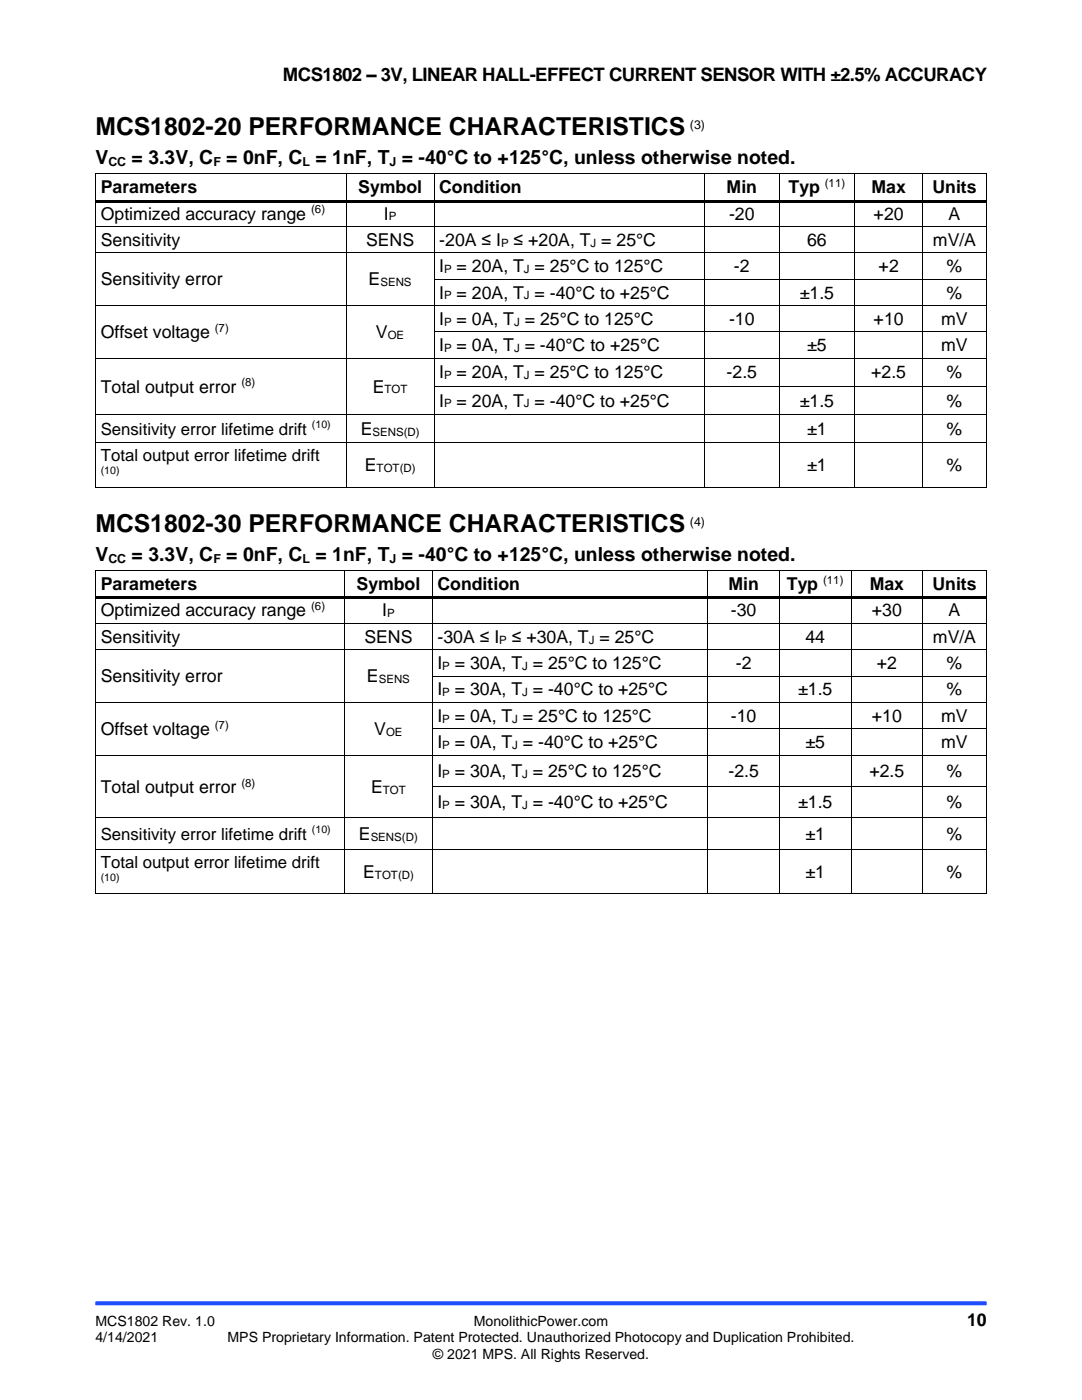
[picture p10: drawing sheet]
<svg xmlns="http://www.w3.org/2000/svg" width="216mm" height="279mm" viewBox="0 0 216 279" stroke-linecap="round" stroke-linejoin="round" font-family="sans-serif">
<defs><g id="words">
<g font-size="4.9">
<text x="19" y="27">MCS1802-20 PERFORMANCE CHARACTERISTICS</text>
<text x="19" y="106.2">MCS1802-30 PERFORMANCE CHARACTERISTICS</text>
</g>
<g font-size="3.9">
<text x="19" y="32.7">V</text>
<text x="26.3" y="32.7">= 3.3V, C = 0nF, C = 1nF, T = -40°C to +125°C, unless otherwise noted.</text>
<text x="19" y="111.9">V</text>
<text x="26.3" y="111.9">= 3.3V, C = 0nF, C = 1nF, T = -40°C to +125°C, unless otherwise noted.</text>
</g>
<text font-size="3.7" x="56.5" y="16.2">MCS1802 – 3V, LINEAR HALL-EFFECT CURRENT SENSOR WITH ±2.5% ACCURACY</text>
<g font-size="3.5">
<text x="20.1" y="38.6">Parameters</text>
<text x="71.5" y="38.6">Symbol</text>
<text x="87.6" y="38.6">Condition</text>
<text x="145" y="38.6">Min</text>
<text x="157.3" y="38.5">Typ</text>
<text x="173.9" y="38.6">Max</text>
<text x="186" y="38.6">Units</text>
<text x="20.1" y="43.8">Optimized accuracy range</text>
<text x="76.6" y="43.8">I</text>
<text x="145.5" y="43.8">-20</text>
<text x="174.3" y="43.8">+20</text>
<text x="189.3" y="43.8">A</text>
<text x="20.1" y="49.1">Sensitivity</text>
<text x="73.1" y="49.1">SENS</text>
<text x="87.6" y="49.1">-20A ≤ I</text>
<text x="102.5" y="49.1">≤ +20A, T = 25°C</text>
<text x="161.1" y="49.1">66</text>
<text x="186.2" y="49.1">mV/A</text>
<text x="20.1" y="57">Sensitivity error</text>
<text x="73.6" y="57">E</text>
<text x="87.6" y="54.3">I</text>
<text x="87.6" y="59.6">I</text>
<text x="91.1" y="54.3">= 20A, T = 25°C to 125°C</text>
<text x="91.1" y="59.6">= 20A, T = -40°C to +25°C</text>
<text x="146.4" y="54.3">-2</text>
<text x="159.6" y="59.6">±1.5</text>
<text x="175.3" y="54.3">+2</text>
<text x="188.9" y="54.3">%</text>
<text x="188.9" y="59.6">%</text>
<text x="87.6" y="64.8">I</text>
<text x="91.1" y="64.8">= 0A, T = 25°C to 125°C</text>
<text x="145.5" y="64.8">-10</text>
<text x="174.3" y="64.8">+10</text>
<text x="187.8" y="64.8">mV</text>
<text x="20.1" y="67.5">Offset voltage</text>
<text x="75" y="67.5">V</text>
<text x="87.6" y="70.1">I</text>
<text x="91.1" y="70.1">= 0A, T = -40°C to +25°C</text>
<text x="161.1" y="70.1">±5</text>
<text x="187.8" y="70.1">mV</text>
<text x="87.6" y="75.5">I</text>
<text x="91.1" y="75.5">= 20A, T = 25°C to 125°C</text>
<text x="145" y="75.5">-2.5</text>
<text x="173.8" y="75.5">+2.5</text>
<text x="188.9" y="75.5">%</text>
<text x="20.1" y="78.3">Total output error</text>
<text x="74.4" y="78.3">E</text>
<text x="87.6" y="81.1">I</text>
<text x="91.1" y="81.1">= 20A, T = -40°C to +25°C</text>
<text x="159.6" y="81.1">±1.5</text>
<text x="188.9" y="81.1">%</text>
<text x="72" y="86.7">E</text>
<text x="161.1" y="86.7">±1</text>
<text x="188.9" y="86.7">%</text>
<text x="72.8" y="94">E</text>
<text x="161.1" y="94">±1</text>
<text x="188.9" y="94">%</text>
<text x="20.1" y="117.8">Parameters</text>
<text x="71.1" y="117.8">Symbol</text>
<text x="87.3" y="117.8">Condition</text>
<text x="145.3" y="117.8">Min</text>
<text x="157" y="117.8">Typ</text>
<text x="173.5" y="117.8">Max</text>
<text x="186" y="117.8">Units</text>
<text x="20.1" y="123">Optimized accuracy range</text>
<text x="76.2" y="123">I</text>
<text x="145.8" y="123">-30</text>
<text x="174" y="123">+30</text>
<text x="189.3" y="123">A</text>
<text x="20.1" y="128.3">Sensitivity</text>
<text x="72.7" y="128.3">SENS</text>
<text x="87.3" y="128.3">-30A ≤ I</text>
<text x="102.1" y="128.3">≤ +30A, T = 25°C</text>
<text x="160.7" y="128.3">44</text>
<text x="186.2" y="128.3">mV/A</text>
<text x="20.1" y="136.2">Sensitivity error</text>
<text x="73.2" y="136.2">E</text>
<text x="87.3" y="133.5">I</text>
<text x="90.7" y="133.5">= 30A, T = 25°C to 125°C</text>
<text x="146.8" y="133.5">-2</text>
<text x="175" y="133.5">+2</text>
<text x="188.9" y="133.5">%</text>
<text x="87.3" y="138.8">I</text>
<text x="90.7" y="138.8">= 30A, T = -40°C to +25°C</text>
<text x="159.3" y="138.8">±1.5</text>
<text x="188.9" y="138.8">%</text>
<text x="20.1" y="146.7">Offset voltage</text>
<text x="74.7" y="146.7">V</text>
<text x="87.3" y="144">I</text>
<text x="87.3" y="149.3">I</text>
<text x="90.7" y="144">= 0A, T = 25°C to 125°C</text>
<text x="90.7" y="149.3">= 0A, T = -40°C to +25°C</text>
<text x="145.8" y="144">-10</text>
<text x="160.7" y="149.3">±5</text>
<text x="174" y="144">+10</text>
<text x="187.8" y="144">mV</text>
<text x="187.8" y="149.3">mV</text>
<text x="87.3" y="155.1">I</text>
<text x="90.7" y="155.1">= 30A, T = 25°C to 125°C</text>
<text x="145.3" y="155.1">-2.5</text>
<text x="173.5" y="155.1">+2.5</text>
<text x="188.9" y="155.1">%</text>
<text x="20.1" y="158.2">Total output error</text>
<text x="74" y="158.2">E</text>
<text x="87.3" y="161.3">I</text>
<text x="90.7" y="161.3">= 30A, T = -40°C to +25°C</text>
<text x="159.3" y="161.3">±1.5</text>
<text x="188.9" y="161.3">%</text>
<text x="71.6" y="167.6">E</text>
<text x="160.7" y="167.6">±1</text>
<text x="188.9" y="167.6">%</text>
<text x="72.5" y="175.2">E</text>
<text x="160.7" y="175.2">±1</text>
<text x="188.9" y="175.2">%</text>
<text x="193" y="264.5">10</text>
</g>
<g font-size="3.3">
<text x="20.1" y="86.7">Sensitivity error lifetime drift</text>
<text x="20.1" y="92.1">Total output error lifetime drift</text>
<text x="20.1" y="167.5">Sensitivity error lifetime drift</text>
<text x="20.1" y="173.2">Total output error lifetime drift</text>
</g>
<g font-size="2.8">
<text x="19" y="264.5">MCS1802 Rev. 1.0</text>
<text x="19" y="267.9">4/14/2021</text>
<text x="45.4" y="267.9">MPS Proprietary Information. Patent Protected. Unauthorized Photocopy and Duplication Prohibited.</text>
<text x="94.6" y="264.5">MonolithicPower.com</text>
<text x="86.4" y="271.2">© 2021 MPS. All Rights Reserved.</text>
</g>
<g font-size="2.5">
<text x="137.6" y="25.7">(3)</text>
<text x="21.6" y="33.1">CC</text>
<text x="42.6" y="33.1">F</text>
<text x="60.4" y="33.1">L</text>
<text x="77.7" y="33.1">J</text>
<text x="137.6" y="104.9">(4)</text>
<text x="21.6" y="112.3">CC</text>
<text x="42.6" y="112.3">F</text>
<text x="60.4" y="112.3">L</text>
<text x="77.7" y="112.3">J</text>
</g>
<g font-size="2.3">
<text x="164.6" y="37.3">(11)</text>
<text x="62.1" y="42.6">(6)</text>
<text x="77.6" y="44">P</text>
<text x="100" y="49.2">P</text>
<text x="117.8" y="49.2">J</text>
<text x="75.9" y="57.1">SENS</text>
<text x="88.6" y="54.5">P</text>
<text x="88.6" y="59.8">P</text>
<text x="104.5" y="54.5">J</text>
<text x="104.5" y="59.8">J</text>
<text x="88.6" y="65">P</text>
<text x="102.6" y="65">J</text>
<text x="42.9" y="66.2">(7)</text>
<text x="77.4" y="67.6">OE</text>
<text x="88.6" y="70.3">P</text>
<text x="102.6" y="70.3">J</text>
<text x="48.2" y="77.1">(8)</text>
<text x="88.6" y="75.7">P</text>
<text x="104.5" y="75.7">J</text>
<text x="76.7" y="78.5">TOT</text>
<text x="88.6" y="81.3">P</text>
<text x="104.5" y="81.3">J</text>
<text x="74.3" y="86.9">SENS(D)</text>
<text x="75.1" y="94.2">TOT(D)</text>
<text x="164.2" y="116.5">(11)</text>
<text x="62.1" y="121.8">(6)</text>
<text x="77.2" y="123.2">P</text>
<text x="99.6" y="128.4">P</text>
<text x="117.5" y="128.4">J</text>
<text x="75.6" y="136.3">SENS</text>
<text x="88.3" y="133.7">P</text>
<text x="104.2" y="133.7">J</text>
<text x="88.3" y="138.9">P</text>
<text x="104.2" y="138.9">J</text>
<text x="42.9" y="145.5">(7)</text>
<text x="77" y="146.8">OE</text>
<text x="88.3" y="144.2">P</text>
<text x="88.3" y="149.5">P</text>
<text x="102.2" y="144.2">J</text>
<text x="102.2" y="149.5">J</text>
<text x="88.3" y="155.2">P</text>
<text x="104.2" y="155.2">J</text>
<text x="48.2" y="157">(8)</text>
<text x="76.4" y="158.4">TOT</text>
<text x="88.3" y="161.5">P</text>
<text x="104.2" y="161.5">J</text>
<text x="74" y="167.8">SENS(D)</text>
<text x="74.8" y="175.3">TOT(D)</text>
</g>
<g font-size="2.1">
<text x="62.2" y="85.5">(10)</text>
<text x="20.1" y="94.7">(10)</text>
<text x="62.2" y="166.3">(10)</text>
<text x="20.1" y="175.8">(10)</text>
</g>
</g></defs>
<path d="M19 260.1h177.8" fill="none" stroke="#1c4eff" stroke-width=".8" stroke-linecap="butt"/>
<g fill="#000">
<path d="M19 34.6h.2v.7h-.2z" fill-rule="evenodd"/>
<path d="M19 34.6h.2v.2h-.2z" fill-rule="evenodd"/>
<path d="M69 34.8h.2v.5h-.2z" fill-rule="evenodd"/>
<path d="M69 34.6h.2v.2h-.2z" fill-rule="evenodd"/>
<path d="M86.5 34.8h.2v.5h-.2z" fill-rule="evenodd"/>
<path d="M86.5 34.6h.2v.2h-.2z" fill-rule="evenodd"/>
<path d="M140.4 34.8h.2v.5h-.2z" fill-rule="evenodd"/>
<path d="M140.4 34.6h.2v.2h-.2z" fill-rule="evenodd"/>
<path d="M155.4 34.8h.2v.5h-.2z" fill-rule="evenodd"/>
<path d="M155.4 34.6h.2v.2h-.2z" fill-rule="evenodd"/>
<path d="M170.4 34.8h.2v.5h-.2z" fill-rule="evenodd"/>
<path d="M170.4 34.6h.2v.2h-.2z" fill-rule="evenodd"/>
<path d="M184 34.8h.2v.5h-.2z" fill-rule="evenodd"/>
<path d="M184 34.6h.2v.2h-.2z" fill-rule="evenodd"/>
<path d="M196.7 34.6h.2v.7h-.2z" fill-rule="evenodd"/>
<path d="M196.7 34.6h.2v.2h-.2z" fill-rule="evenodd"/>
<path d="M19 39.9h.2v.7h-.2z" fill-rule="evenodd"/>
<path d="M19 45.1h.2v.7h-.2z" fill-rule="evenodd"/>
<path d="M19 50.4h.2v.7h-.2z" fill-rule="evenodd"/>
<path d="M19 55.6h.2v.7h-.2z" fill-rule="evenodd"/>
<path d="M19.2 39.9h49.8v.5h-49.8z" fill-rule="evenodd"/>
<path d="M69 40.4h.2v.2h-.2z" fill-rule="evenodd"/>
<path d="M69 39.9h.6v.5h-.6z" fill-rule="evenodd"/>
<path d="M69 45.1h.2v.7h-.2z" fill-rule="evenodd"/>
<path d="M69 50.4h.2v.7h-.2z" fill-rule="evenodd"/>
<path d="M69 55.6h.2v.7h-.2z" fill-rule="evenodd"/>
<path d="M69.6 39.9h16.9v.5h-16.9z" fill-rule="evenodd"/>
<path d="M86.5 40.4h.2v.2h-.2z" fill-rule="evenodd"/>
<path d="M86.5 39.9h.6v.5h-.6z" fill-rule="evenodd"/>
<path d="M86.5 45.1h.2v.7h-.2z" fill-rule="evenodd"/>
<path d="M86.5 50.4h.2v.7h-.2z" fill-rule="evenodd"/>
<path d="M86.5 55.6h.2v.7h-.2z" fill-rule="evenodd"/>
<path d="M87.1 39.9h53.3v.5h-53.3z" fill-rule="evenodd"/>
<path d="M140.4 40.4h.2v.2h-.2z" fill-rule="evenodd"/>
<path d="M140.4 39.9h.6v.5h-.6z" fill-rule="evenodd"/>
<path d="M140.4 45.1h.2v.7h-.2z" fill-rule="evenodd"/>
<path d="M140.4 50.4h.2v.7h-.2z" fill-rule="evenodd"/>
<path d="M140.4 55.6h.2v.7h-.2z" fill-rule="evenodd"/>
<path d="M141 39.9h14.4v.5h-14.4z" fill-rule="evenodd"/>
<path d="M155.4 40.4h.2v.2h-.2z" fill-rule="evenodd"/>
<path d="M155.4 39.9h.6v.5h-.6z" fill-rule="evenodd"/>
<path d="M155.4 45.1h.2v.7h-.2z" fill-rule="evenodd"/>
<path d="M155.4 50.4h.2v.7h-.2z" fill-rule="evenodd"/>
<path d="M155.4 55.6h.2v.7h-.2z" fill-rule="evenodd"/>
<path d="M156 39.9h14.4v.5h-14.4z" fill-rule="evenodd"/>
<path d="M170.4 40.4h.2v.2h-.2z" fill-rule="evenodd"/>
<path d="M170.4 39.9h.6v.5h-.6z" fill-rule="evenodd"/>
<path d="M170.4 45.1h.2v.7h-.2z" fill-rule="evenodd"/>
<path d="M170.4 50.4h.2v.7h-.2z" fill-rule="evenodd"/>
<path d="M170.4 55.6h.2v.7h-.2z" fill-rule="evenodd"/>
<path d="M171 39.9h13v.5h-13z" fill-rule="evenodd"/>
<path d="M184 40.4h.2v.2h-.2z" fill-rule="evenodd"/>
<path d="M184 39.9h.6v.5h-.6z" fill-rule="evenodd"/>
<path d="M184 45.1h.2v.7h-.2z" fill-rule="evenodd"/>
<path d="M184 50.4h.2v.7h-.2z" fill-rule="evenodd"/>
<path d="M184 55.6h.2v.7h-.2z" fill-rule="evenodd"/>
<path d="M184.6 39.9h12.1v.5h-12.1z" fill-rule="evenodd"/>
<path d="M196.7 39.9h.2v.7h-.2z" fill-rule="evenodd"/>
<path d="M196.7 45.1h.2v.7h-.2z" fill-rule="evenodd"/>
<path d="M196.7 50.4h.2v.7h-.2z" fill-rule="evenodd"/>
<path d="M196.7 55.6h.2v.7h-.2z" fill-rule="evenodd"/>
<path d="M19 60.9h.2v.7h-.2z" fill-rule="evenodd"/>
<path d="M19 66.2h.2v.7h-.2z" fill-rule="evenodd"/>
<path d="M19 71.4h.2v.7h-.2z" fill-rule="evenodd"/>
<path d="M19 77h.2v.7h-.2z" fill-rule="evenodd"/>
<path d="M69 60.9h.2v.7h-.2z" fill-rule="evenodd"/>
<path d="M69 66.2h.2v.7h-.2z" fill-rule="evenodd"/>
<path d="M69 71.4h.2v.7h-.2z" fill-rule="evenodd"/>
<path d="M69 77h.2v.7h-.2z" fill-rule="evenodd"/>
<path d="M86.5 60.9h.2v.7h-.2z" fill-rule="evenodd"/>
<path d="M86.5 66.2h.2v.7h-.2z" fill-rule="evenodd"/>
<path d="M86.5 71.4h.2v.7h-.2z" fill-rule="evenodd"/>
<path d="M86.5 77h.2v.7h-.2z" fill-rule="evenodd"/>
<path d="M140.4 60.9h.2v.7h-.2z" fill-rule="evenodd"/>
<path d="M140.4 66.2h.2v.7h-.2z" fill-rule="evenodd"/>
<path d="M140.4 71.4h.2v.7h-.2z" fill-rule="evenodd"/>
<path d="M140.4 77h.2v.7h-.2z" fill-rule="evenodd"/>
<path d="M155.4 60.9h.2v.7h-.2z" fill-rule="evenodd"/>
<path d="M155.4 66.2h.2v.7h-.2z" fill-rule="evenodd"/>
<path d="M155.4 71.4h.2v.7h-.2z" fill-rule="evenodd"/>
<path d="M155.4 77h.2v.7h-.2z" fill-rule="evenodd"/>
<path d="M170.4 60.9h.2v.7h-.2z" fill-rule="evenodd"/>
<path d="M170.4 66.2h.2v.7h-.2z" fill-rule="evenodd"/>
<path d="M170.4 71.4h.2v.7h-.2z" fill-rule="evenodd"/>
<path d="M170.4 77h.2v.7h-.2z" fill-rule="evenodd"/>
<path d="M184 60.9h.2v.7h-.2z" fill-rule="evenodd"/>
<path d="M184 66.2h.2v.7h-.2z" fill-rule="evenodd"/>
<path d="M184 71.4h.2v.7h-.2z" fill-rule="evenodd"/>
<path d="M184 77h.2v.7h-.2z" fill-rule="evenodd"/>
<path d="M196.7 60.9h.2v.7h-.2z" fill-rule="evenodd"/>
<path d="M196.7 66.2h.2v.7h-.2z" fill-rule="evenodd"/>
<path d="M196.7 71.4h.2v.7h-.2z" fill-rule="evenodd"/>
<path d="M196.7 77h.2v.7h-.2z" fill-rule="evenodd"/>
<path d="M19 82.6h.2v.7h-.2z" fill-rule="evenodd"/>
<path d="M19 88.2h.2v.7h-.2z" fill-rule="evenodd"/>
<path d="M19 97.1h.2v.2h-.2z" fill-rule="evenodd"/>
<path d="M19 97.1h.2v.2h-.2z" fill-rule="evenodd"/>
<path d="M69 82.6h.2v.7h-.2z" fill-rule="evenodd"/>
<path d="M69 88.2h.2v.7h-.2z" fill-rule="evenodd"/>
<path d="M69 97.1h.2v.2h-.2z" fill-rule="evenodd"/>
<path d="M86.5 82.6h.2v.7h-.2z" fill-rule="evenodd"/>
<path d="M86.5 88.2h.2v.7h-.2z" fill-rule="evenodd"/>
<path d="M86.5 97.1h.2v.2h-.2z" fill-rule="evenodd"/>
<path d="M140.4 82.6h.2v.7h-.2z" fill-rule="evenodd"/>
<path d="M140.4 88.2h.2v.7h-.2z" fill-rule="evenodd"/>
<path d="M140.4 97.1h.2v.2h-.2z" fill-rule="evenodd"/>
<path d="M155.4 82.6h.2v.7h-.2z" fill-rule="evenodd"/>
<path d="M155.4 88.2h.2v.7h-.2z" fill-rule="evenodd"/>
<path d="M155.4 97.1h.2v.2h-.2z" fill-rule="evenodd"/>
<path d="M170.4 82.6h.2v.7h-.2z" fill-rule="evenodd"/>
<path d="M170.4 88.2h.2v.7h-.2z" fill-rule="evenodd"/>
<path d="M170.4 97.1h.2v.2h-.2z" fill-rule="evenodd"/>
<path d="M184 82.6h.2v.7h-.2z" fill-rule="evenodd"/>
<path d="M184 88.2h.2v.7h-.2z" fill-rule="evenodd"/>
<path d="M184 97.1h.2v.2h-.2z" fill-rule="evenodd"/>
<path d="M196.7 82.6h.2v.7h-.2z" fill-rule="evenodd"/>
<path d="M196.7 88.2h.2v.7h-.2z" fill-rule="evenodd"/>
<path d="M196.7 97.1h.2v.2h-.2z" fill-rule="evenodd"/>
<path d="M196.7 97.1h.2v.2h-.2z" fill-rule="evenodd"/>
<path d="M19 113.8h.2v.7h-.2z" fill-rule="evenodd"/>
<path d="M19 113.8h.2v.2h-.2z" fill-rule="evenodd"/>
<path d="M19 119.1h.2v.7h-.2z" fill-rule="evenodd"/>
<path d="M19.2 119.1h49.5v.5h-49.5z" fill-rule="evenodd"/>
<path d="M68.7 114h.2v.5h-.2z" fill-rule="evenodd"/>
<path d="M68.7 113.8h.2v.2h-.2z" fill-rule="evenodd"/>
<path d="M68.7 119.6h.2v.2h-.2z" fill-rule="evenodd"/>
<path d="M68.7 119.1h.5v.5h-.5z" fill-rule="evenodd"/>
<path d="M69.2 119.1h17v.5h-17z" fill-rule="evenodd"/>
<path d="M86.2 114h.1v.5h-.1z" fill-rule="evenodd"/>
<path d="M86.2 113.8h.1v.2h-.1z" fill-rule="evenodd"/>
<path d="M86.2 119.6h.1v.2h-.1z" fill-rule="evenodd"/>
<path d="M86.2 119.1h.5v.5h-.5z" fill-rule="evenodd"/>
<path d="M86.7 119.1h54.5v.5h-54.5z" fill-rule="evenodd"/>
<path d="M141.2 114h.1v.5h-.1z" fill-rule="evenodd"/>
<path d="M141.2 113.8h.1v.2h-.1z" fill-rule="evenodd"/>
<path d="M141.2 119.6h.1v.2h-.1z" fill-rule="evenodd"/>
<path d="M141.2 119.1h.5v.5h-.5z" fill-rule="evenodd"/>
<path d="M141.7 119.1h13.8v.5h-13.8z" fill-rule="evenodd"/>
<path d="M155.5 114h.1v.5h-.1z" fill-rule="evenodd"/>
<path d="M155.5 113.8h.1v.2h-.1z" fill-rule="evenodd"/>
<path d="M155.5 119.6h.1v.2h-.1z" fill-rule="evenodd"/>
<path d="M155.5 119.1h.5v.5h-.5z" fill-rule="evenodd"/>
<path d="M156 119.1h13.7v.5h-13.7z" fill-rule="evenodd"/>
<path d="M169.7 114h.2v.5h-.2z" fill-rule="evenodd"/>
<path d="M169.7 113.8h.2v.2h-.2z" fill-rule="evenodd"/>
<path d="M169.7 119.6h.2v.2h-.2z" fill-rule="evenodd"/>
<path d="M169.7 119.1h.6v.5h-.6z" fill-rule="evenodd"/>
<path d="M170.3 119.1h13.7v.5h-13.7z" fill-rule="evenodd"/>
<path d="M184 114h.2v.5h-.2z" fill-rule="evenodd"/>
<path d="M184 113.8h.2v.2h-.2z" fill-rule="evenodd"/>
<path d="M184 119.6h.2v.2h-.2z" fill-rule="evenodd"/>
<path d="M184 119.1h.6v.5h-.6z" fill-rule="evenodd"/>
<path d="M184.6 119.1h12.1v.5h-12.1z" fill-rule="evenodd"/>
<path d="M196.7 113.8h.2v.7h-.2z" fill-rule="evenodd"/>
<path d="M196.7 113.8h.2v.2h-.2z" fill-rule="evenodd"/>
<path d="M196.7 119.1h.2v.7h-.2z" fill-rule="evenodd"/>
<path d="M19 124.3h.2v.7h-.2z" fill-rule="evenodd"/>
<path d="M19 129.6h.2v.7h-.2z" fill-rule="evenodd"/>
<path d="M19 134.8h.2v.7h-.2z" fill-rule="evenodd"/>
<path d="M68.7 124.3h.2v.7h-.2z" fill-rule="evenodd"/>
<path d="M68.7 129.6h.2v.7h-.2z" fill-rule="evenodd"/>
<path d="M68.7 134.8h.2v.7h-.2z" fill-rule="evenodd"/>
<path d="M86.2 124.3h.1v.7h-.1z" fill-rule="evenodd"/>
<path d="M86.2 129.6h.1v.7h-.1z" fill-rule="evenodd"/>
<path d="M86.2 134.8h.1v.7h-.1z" fill-rule="evenodd"/>
<path d="M141.2 124.3h.1v.7h-.1z" fill-rule="evenodd"/>
<path d="M141.2 129.6h.1v.7h-.1z" fill-rule="evenodd"/>
<path d="M141.2 134.8h.1v.7h-.1z" fill-rule="evenodd"/>
<path d="M155.5 124.3h.1v.7h-.1z" fill-rule="evenodd"/>
<path d="M155.5 129.6h.1v.7h-.1z" fill-rule="evenodd"/>
<path d="M155.5 134.8h.1v.7h-.1z" fill-rule="evenodd"/>
<path d="M169.7 124.3h.2v.7h-.2z" fill-rule="evenodd"/>
<path d="M169.7 129.6h.2v.7h-.2z" fill-rule="evenodd"/>
<path d="M169.7 134.8h.2v.7h-.2z" fill-rule="evenodd"/>
<path d="M184 124.3h.2v.7h-.2z" fill-rule="evenodd"/>
<path d="M184 129.6h.2v.7h-.2z" fill-rule="evenodd"/>
<path d="M184 134.8h.2v.7h-.2z" fill-rule="evenodd"/>
<path d="M196.7 124.3h.2v.7h-.2z" fill-rule="evenodd"/>
<path d="M196.7 129.6h.2v.7h-.2z" fill-rule="evenodd"/>
<path d="M196.7 134.8h.2v.7h-.2z" fill-rule="evenodd"/>
<path d="M19 140.1h.2v.7h-.2z" fill-rule="evenodd"/>
<path d="M19 145.3h.2v.7h-.2z" fill-rule="evenodd"/>
<path d="M19 150.6h.2v.7h-.2z" fill-rule="evenodd"/>
<path d="M19 156.9h.2v.7h-.2z" fill-rule="evenodd"/>
<path d="M68.7 140.1h.2v.7h-.2z" fill-rule="evenodd"/>
<path d="M68.7 145.3h.2v.7h-.2z" fill-rule="evenodd"/>
<path d="M68.7 150.6h.2v.7h-.2z" fill-rule="evenodd"/>
<path d="M68.7 156.9h.2v.7h-.2z" fill-rule="evenodd"/>
<path d="M86.2 140.1h.1v.7h-.1z" fill-rule="evenodd"/>
<path d="M86.2 145.3h.1v.7h-.1z" fill-rule="evenodd"/>
<path d="M86.2 150.6h.1v.7h-.1z" fill-rule="evenodd"/>
<path d="M86.2 156.9h.1v.7h-.1z" fill-rule="evenodd"/>
<path d="M141.2 140.1h.1v.7h-.1z" fill-rule="evenodd"/>
<path d="M141.2 145.3h.1v.7h-.1z" fill-rule="evenodd"/>
<path d="M141.2 150.6h.1v.7h-.1z" fill-rule="evenodd"/>
<path d="M141.2 156.9h.1v.7h-.1z" fill-rule="evenodd"/>
<path d="M155.5 140.1h.1v.7h-.1z" fill-rule="evenodd"/>
<path d="M155.5 145.3h.1v.7h-.1z" fill-rule="evenodd"/>
<path d="M155.5 150.6h.1v.7h-.1z" fill-rule="evenodd"/>
<path d="M155.5 156.9h.1v.7h-.1z" fill-rule="evenodd"/>
<path d="M169.7 140.1h.2v.7h-.2z" fill-rule="evenodd"/>
<path d="M169.7 145.3h.2v.7h-.2z" fill-rule="evenodd"/>
<path d="M169.7 150.6h.2v.7h-.2z" fill-rule="evenodd"/>
<path d="M169.7 156.9h.2v.7h-.2z" fill-rule="evenodd"/>
<path d="M184 140.1h.2v.7h-.2z" fill-rule="evenodd"/>
<path d="M184 145.3h.2v.7h-.2z" fill-rule="evenodd"/>
<path d="M184 150.6h.2v.7h-.2z" fill-rule="evenodd"/>
<path d="M184 156.9h.2v.7h-.2z" fill-rule="evenodd"/>
<path d="M196.7 140.1h.2v.7h-.2z" fill-rule="evenodd"/>
<path d="M196.7 145.3h.2v.7h-.2z" fill-rule="evenodd"/>
<path d="M196.7 150.6h.2v.7h-.2z" fill-rule="evenodd"/>
<path d="M196.7 156.9h.2v.7h-.2z" fill-rule="evenodd"/>
<path d="M19 163.1h.2v.7h-.2z" fill-rule="evenodd"/>
<path d="M19 169.4h.2v.7h-.2z" fill-rule="evenodd"/>
<path d="M19 178.3h.2v.2h-.2z" fill-rule="evenodd"/>
<path d="M19 178.3h.2v.2h-.2z" fill-rule="evenodd"/>
<path d="M68.7 163.1h.2v.7h-.2z" fill-rule="evenodd"/>
<path d="M68.7 169.4h.2v.7h-.2z" fill-rule="evenodd"/>
<path d="M68.7 178.3h.2v.2h-.2z" fill-rule="evenodd"/>
<path d="M86.2 163.1h.1v.7h-.1z" fill-rule="evenodd"/>
<path d="M86.2 169.4h.1v.7h-.1z" fill-rule="evenodd"/>
<path d="M86.2 178.3h.1v.2h-.1z" fill-rule="evenodd"/>
<path d="M141.2 163.1h.1v.7h-.1z" fill-rule="evenodd"/>
<path d="M141.2 169.4h.1v.7h-.1z" fill-rule="evenodd"/>
<path d="M141.2 178.3h.1v.2h-.1z" fill-rule="evenodd"/>
<path d="M155.5 163.1h.1v.7h-.1z" fill-rule="evenodd"/>
<path d="M155.5 169.4h.1v.7h-.1z" fill-rule="evenodd"/>
<path d="M155.5 178.3h.1v.2h-.1z" fill-rule="evenodd"/>
<path d="M169.7 163.1h.2v.7h-.2z" fill-rule="evenodd"/>
<path d="M169.7 169.4h.2v.7h-.2z" fill-rule="evenodd"/>
<path d="M169.7 178.3h.2v.2h-.2z" fill-rule="evenodd"/>
<path d="M184 163.1h.2v.7h-.2z" fill-rule="evenodd"/>
<path d="M184 169.4h.2v.7h-.2z" fill-rule="evenodd"/>
<path d="M184 178.3h.2v.2h-.2z" fill-rule="evenodd"/>
<path d="M196.7 163.1h.2v.7h-.2z" fill-rule="evenodd"/>
<path d="M196.7 169.4h.2v.7h-.2z" fill-rule="evenodd"/>
<path d="M196.7 178.3h.2v.2h-.2z" fill-rule="evenodd"/>
<path d="M196.7 178.3h.2v.2h-.2z" fill-rule="evenodd"/>
</g>
<g fill="none" stroke="#000" stroke-width=".2">
<path d="M19.1 35.3v4.6M19.2 34.7h49.8M69.1 35.3v4.6M69.2 34.7h17.3M86.6 35.3v4.6M86.7 34.7h53.7M140.5 35.3v4.6M140.6 34.7h14.8M155.5 35.3v4.6M155.6 34.7h14.8M170.5 35.3v4.6M170.6 34.7h13.4"/>
<path d="M184.1 35.3v4.6M184.2 34.7h12.5M196.8 35.3v4.6M19.1 40.6v4.5M19.1 45.8v4.6M19.1 51.1v4.5M19.1 56.3v4.6M19.2 45.2h49.8M19.2 50.5h49.8M69.1 40.6v4.5M69.1 45.8v4.6M69.1 51.1v4.5"/>
<path d="M69.1 56.3v4.6M69.2 45.2h17.3M69.2 50.5h17.3M86.6 40.6v4.5M86.6 45.8v4.6M86.6 51.1v4.5M86.6 56.3v4.6M86.7 45.2h53.7M86.7 50.5h53.7M86.7 55.7h53.7M140.5 40.6v4.5M140.5 45.8v4.6"/>
<path d="M140.5 51.1v4.5M140.5 56.3v4.6M140.6 45.2h14.8M140.6 50.5h14.8M140.6 55.7h14.8M155.5 40.6v4.5M155.5 45.8v4.6M155.5 51.1v4.5M155.5 56.3v4.6M155.6 45.2h14.8M155.6 50.5h14.8M155.6 55.7h14.8"/>
<path d="M170.5 40.6v4.5M170.5 45.8v4.6M170.5 51.1v4.5M170.5 56.3v4.6M170.6 45.2h13.4M170.6 50.5h13.4M170.6 55.7h13.4M184.1 40.6v4.5M184.1 45.8v4.6M184.1 51.1v4.5M184.1 56.3v4.6M184.2 45.2h12.5"/>
<path d="M184.2 50.5h12.5M184.2 55.7h12.5M196.8 40.6v4.5M196.8 45.8v4.6M196.8 51.1v4.5M196.8 56.3v4.6M19.1 61.6v4.6M19.1 66.9v4.5M19.1 72.1v4.9M19.1 77.7v4.9M19.2 61h49.8M19.2 71.5h49.8"/>
<path d="M69.1 61.6v4.6M69.1 66.9v4.5M69.1 72.1v4.9M69.1 77.7v4.9M69.2 61h17.3M69.2 71.5h17.3M86.6 61.6v4.6M86.6 66.9v4.5M86.6 72.1v4.9M86.6 77.7v4.9M86.7 61h53.7M86.7 66.2h53.7"/>
<path d="M86.7 71.5h53.7M86.7 77.1h53.7M140.5 61.6v4.6M140.5 66.9v4.5M140.5 72.1v4.9M140.5 77.7v4.9M140.6 61h14.8M140.6 66.2h14.8M140.6 71.5h14.8M140.6 77.1h14.8M155.5 61.6v4.6M155.5 66.9v4.5"/>
<path d="M155.5 72.1v4.9M155.5 77.7v4.9M155.6 61h14.8M155.6 66.2h14.8M155.6 71.5h14.8M155.6 77.1h14.8M170.5 61.6v4.6M170.5 66.9v4.5M170.5 72.1v4.9M170.5 77.7v4.9M170.6 61h13.4M170.6 66.2h13.4"/>
<path d="M170.6 71.5h13.4M170.6 77.1h13.4M184.1 61.6v4.6M184.1 66.9v4.5M184.1 72.1v4.9M184.1 77.7v4.9M184.2 61h12.5M184.2 66.2h12.5M184.2 71.5h12.5M184.2 77.1h12.5M196.8 61.6v4.6M196.8 66.9v4.5"/>
<path d="M196.8 72.1v4.9M196.8 77.7v4.9M19.1 83.3v4.9M19.1 88.9v8.2M19.2 82.7h49.8M19.2 88.3h49.8M19.2 97.2h49.8M69.1 83.3v4.9M69.1 88.9v8.2M69.2 82.7h17.3M69.2 88.3h17.3M69.2 97.2h17.3"/>
<path d="M86.6 83.3v4.9M86.6 88.9v8.2M86.7 82.7h53.7M86.7 88.3h53.7M86.7 97.2h53.7M140.5 83.3v4.9M140.5 88.9v8.2M140.6 82.7h14.8M140.6 88.3h14.8M140.6 97.2h14.8M155.5 83.3v4.9M155.5 88.9v8.2"/>
<path d="M155.6 82.7h14.8M155.6 88.3h14.8M155.6 97.2h14.8M170.5 83.3v4.9M170.5 88.9v8.2M170.6 82.7h13.4M170.6 88.3h13.4M170.6 97.2h13.4M184.1 83.3v4.9M184.1 88.9v8.2M184.2 82.7h12.5M184.2 88.3h12.5"/>
<path d="M184.2 97.2h12.5M196.8 83.3v4.9M196.8 88.9v8.2M19.1 114.5v4.6M19.1 119.8v4.5M19.2 113.9h49.5M68.8 114.5v4.6M68.8 119.8v4.5M68.9 113.9h17.3M86.3 114.5v4.6M86.3 119.8v4.5M86.3 113.9h54.9"/>
<path d="M141.3 114.5v4.6M141.3 119.8v4.5M141.3 113.9h14.2M155.5 114.5v4.6M155.5 119.8v4.5M155.6 113.9h14.1M169.8 114.5v4.6M169.8 119.8v4.5M169.9 113.9h14.1M184.1 114.5v4.6M184.1 119.8v4.5M184.2 113.9h12.5"/>
<path d="M196.8 114.5v4.6M196.8 119.8v4.5M19.1 125v4.6M19.1 130.3v4.5M19.1 135.5v4.6M19.2 124.4h49.5M19.2 129.7h49.5M68.8 125v4.6M68.8 130.3v4.5M68.8 135.5v4.6M68.9 124.4h17.3M68.9 129.7h17.3"/>
<path d="M86.3 125v4.6M86.3 130.3v4.5M86.3 135.5v4.6M86.3 124.4h54.9M86.3 129.7h54.9M86.3 134.9h54.9M141.3 125v4.6M141.3 130.3v4.5M141.3 135.5v4.6M141.3 124.4h14.2M141.3 129.7h14.2M141.3 134.9h14.2"/>
<path d="M155.5 125v4.6M155.5 130.3v4.5M155.5 135.5v4.6M155.6 124.4h14.1M155.6 129.7h14.1M155.6 134.9h14.1M169.8 125v4.6M169.8 130.3v4.5M169.8 135.5v4.6M169.9 124.4h14.1M169.9 129.7h14.1M169.9 134.9h14.1"/>
<path d="M184.1 125v4.6M184.1 130.3v4.5M184.1 135.5v4.6M184.2 124.4h12.5M184.2 129.7h12.5M184.2 134.9h12.5M196.8 125v4.6M196.8 130.3v4.5M196.8 135.5v4.6M19.1 140.8v4.5M19.1 146v4.6M19.1 151.3v5.6"/>
<path d="M19.1 157.6v5.5M19.2 140.2h49.5M19.2 150.7h49.5M68.8 140.8v4.5M68.8 146v4.6M68.8 151.3v5.6M68.8 157.6v5.5M68.9 140.2h17.3M68.9 150.7h17.3M86.3 140.8v4.5M86.3 146v4.6M86.3 151.3v5.6"/>
<path d="M86.3 157.6v5.5M86.3 140.2h54.9M86.3 145.4h54.9M86.3 150.7h54.9M86.3 156.9h54.9M141.3 140.8v4.5M141.3 146v4.6M141.3 151.3v5.6M141.3 157.6v5.5M141.3 140.2h14.2M141.3 145.4h14.2M141.3 150.7h14.2"/>
<path d="M141.3 156.9h14.2M155.5 140.8v4.5M155.5 146v4.6M155.5 151.3v5.6M155.5 157.6v5.5M155.6 140.2h14.1M155.6 145.4h14.1M155.6 150.7h14.1M155.6 156.9h14.1M169.8 140.8v4.5M169.8 146v4.6M169.8 151.3v5.6"/>
<path d="M169.8 157.6v5.5M169.9 140.2h14.1M169.9 145.4h14.1M169.9 150.7h14.1M169.9 156.9h14.1M184.1 140.8v4.5M184.1 146v4.6M184.1 151.3v5.6M184.1 157.6v5.5M184.2 140.2h12.5M184.2 145.4h12.5M184.2 150.7h12.5"/>
<path d="M184.2 156.9h12.5M196.8 140.8v4.5M196.8 146v4.6M196.8 151.3v5.6M196.8 157.6v5.5M19.1 163.8v5.6M19.1 170.1v8.2M19.2 163.2h49.5M19.2 169.5h49.5M19.2 178.4h49.5M68.8 163.8v5.6M68.8 170.1v8.2"/>
<path d="M68.9 163.2h17.3M68.9 169.5h17.3M68.9 178.4h17.3M86.3 163.8v5.6M86.3 170.1v8.2M86.3 163.2h54.9M86.3 169.5h54.9M86.3 178.4h54.9M141.3 163.8v5.6M141.3 170.1v8.2M141.3 163.2h14.2M141.3 169.5h14.2"/>
<path d="M141.3 178.4h14.2M155.5 163.8v5.6M155.5 170.1v8.2M155.6 163.2h14.1M155.6 169.5h14.1M155.6 178.4h14.1M169.8 163.8v5.6M169.8 170.1v8.2M169.9 163.2h14.1M169.9 169.5h14.1M169.9 178.4h14.1M184.1 163.8v5.6"/>
<path d="M184.1 170.1v8.2M184.2 163.2h12.5M184.2 169.5h12.5M184.2 178.4h12.5M196.8 163.8v5.6M196.8 170.1v8.2"/>
</g>
<use href="#words"/>
</svg>
